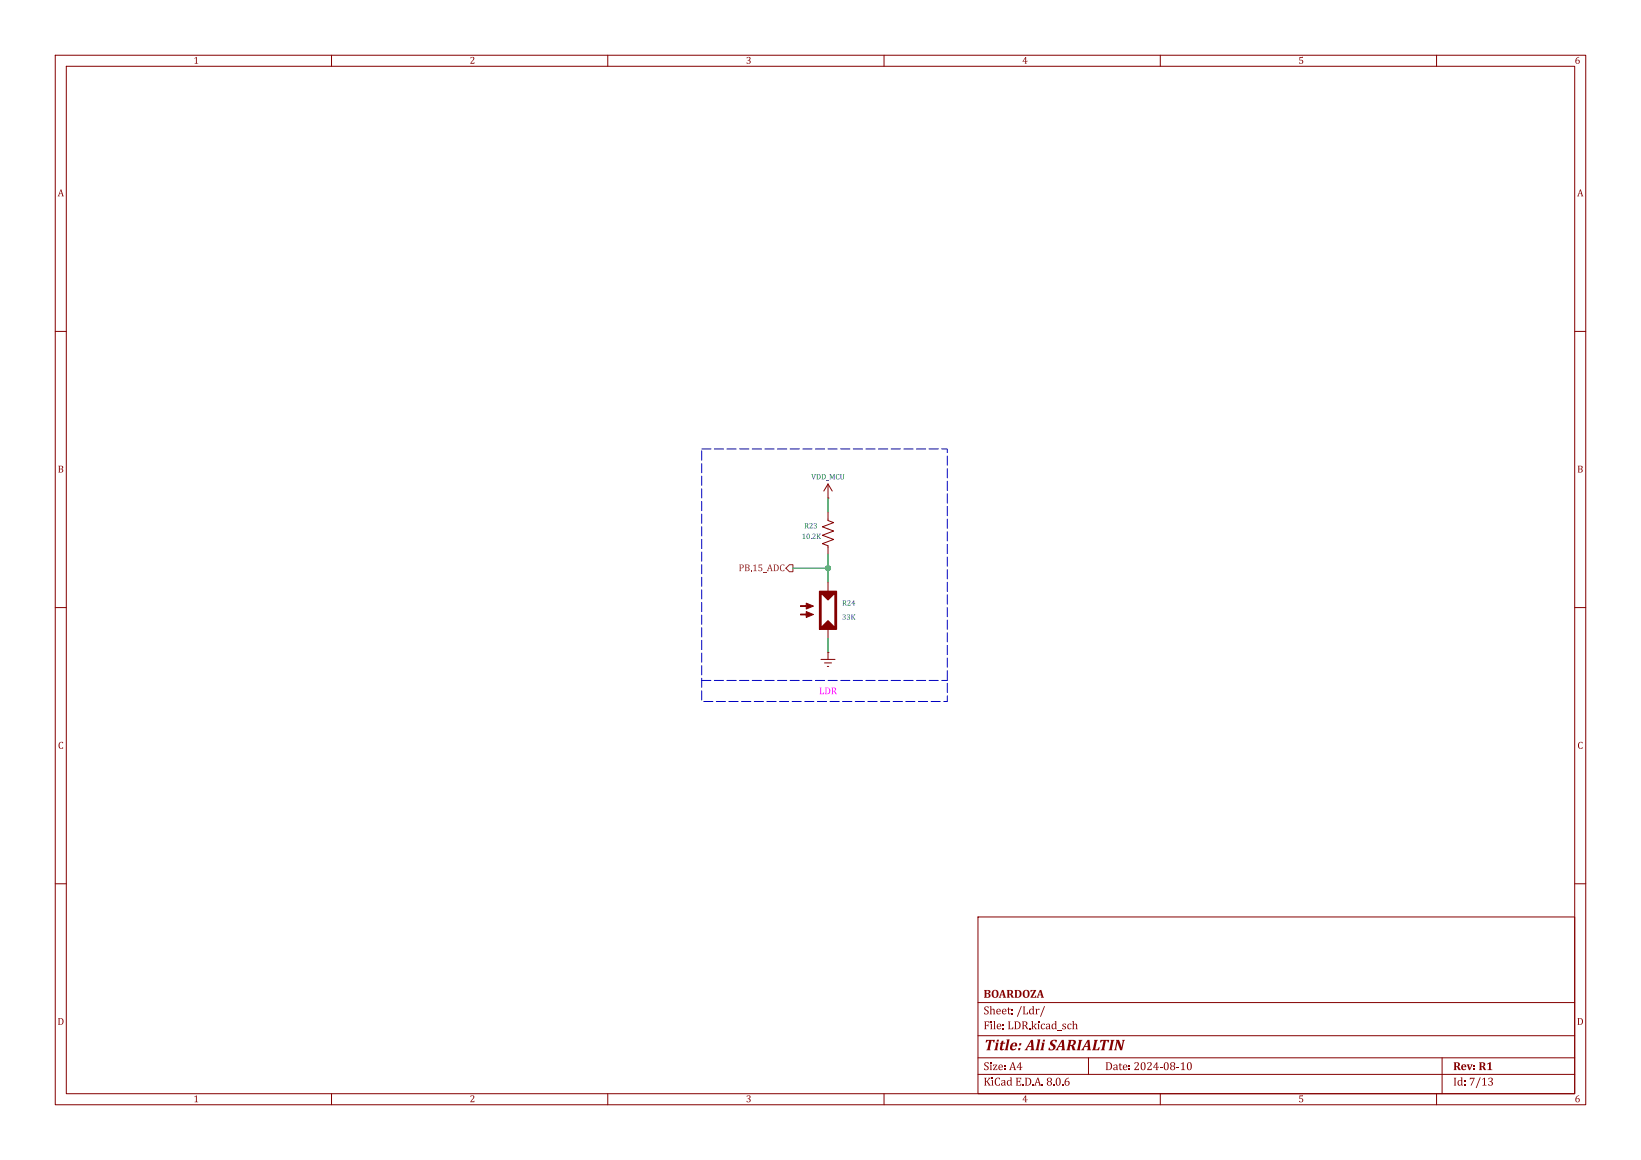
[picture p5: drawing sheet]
<svg xmlns="http://www.w3.org/2000/svg" width="297mm" height="210mm" viewBox="0 0 297 210" stroke-linecap="round" stroke-linejoin="round" font-family="sans-serif">
<defs><g id="words">
<text font-size="2.8" fill="#840000" x="178" y="191">Title: AliSARIALTIN</text>
<g font-size="2.1" fill="#840000">
<text x="178" y="184.2">Sheet:/Ldr/</text>
<text x="178" y="181.2">BOARDOZA</text>
<text x="178" y="186.9">File: LDR.kicad_sch</text>
<text x="178" y="197.1">KiCadE.D.A.8.0.6</text>
<text x="178" y="194.3">Size:A4</text>
<text x="200" y="194.3">Date:2024-08-10</text>
<text x="263" y="194.3">Rev:R1</text>
<text x="263" y="197.1">Id: 7/13</text>
</g>
<g font-size="1.8" fill="#840000">
<text x="35" y="12.1">1</text>
<text x="85" y="12.1">2</text>
<text x="135" y="12.1">3</text>
<text x="185" y="12.1">4</text>
<text x="235" y="12.1">5</text>
<text x="285" y="12.1">6</text>
<text x="10.4" y="36.1">A</text>
<text x="285.4" y="36.1">A</text>
<text x="10.4" y="86.1">B</text>
<text x="285.4" y="86.1">B</text>
<text x="10.5" y="136.1">C</text>
<text x="285.5" y="136.1">C</text>
<text x="10.4" y="186.1">D</text>
<text x="285.4" y="186.1">D</text>
<text x="35" y="200.1">1</text>
<text x="85" y="200.1">2</text>
<text x="135" y="200.1">3</text>
<text x="185" y="200.1">4</text>
<text x="235" y="200.1">5</text>
<text x="285" y="200.1">6</text>
</g>
<text font-size="1.8" fill="#725600" x="133.7" y="103.9">PB.15_ADC</text>
<text font-size="1.8" fill="#f0f" x="148.2" y="126.2">LDR</text>
<g font-size="1.4" fill="#006464">
<text x="146.8" y="87.2">VDD_MCU</text>
<text x="145.1" y="98">10.2K</text>
<text x="145.5" y="96.1">R23</text>
<text x="152.4" y="110">R24</text>
<text x="152.4" y="112.6">33K</text>
</g>
</g></defs>
<g fill="none" stroke="#840000" stroke-width=".18">
<path d="M10 10h277v190h-277zM12 12h273v186h-273zM60 10v2M110 10v2M160 10v2M210 10v2M260 10v2M10 60h2M285 60h2M10 110h2M285 110h2M10 160h2"/>
<path d="M285 160h2M177 166h108v32h-108zM60 198v2M110 198v2M160 198v2M177 194.5h108M177 191.5h108M177 187.5h108M177 181.5h108M210 198v2M260 198v2"/>
</g>
<path d="M189 182.2h.1l-.7 1.9h-.2z" fill="#840000"/>
<g fill="none" stroke="#840000" stroke-width=".18">
<path d="M149.9 90.2h.1M149.9 92.7v1.5l1 .4-2.1 .8 2.1 .7-2.1 .8 2.1 .8-2.1 .7 1.1 .4v1.5M149.9 87.6v2.6M149.9 87.6l-.8 1.3M149.9 87.6l.7 1.3M148.6 119.4h2.5M149.9 118.1h.1M149.9 105.4v1.7M149.9 113.9v1.7M149.9 118.1v1.3M149.2 120h1.3M149.7 120.7h.3"/>
<path d="M197 191.5v3M261 191.5v6.5"/>
</g>
<path d="M148.3 107.1h3.1v6.8h-3.1l1.6-1.5 1.2 1.3v-6.4l-1.2 1.3-1.3-1.3v6.4l-.3 .2z" fill="#840000" stroke="#840000" stroke-width=".25"/>
<g fill="#840000" stroke="#840000" stroke-width=".18">
<path d="M144.9 111.2h1v-.5l1.3 .6-1.3 .5v-.5h-1z"/>
<path d="M144.9 109.7h1v-.5l1.3 .5-1.3 .6v-.5h-1z"/>
</g>
<path d="M127 81.3h44.4v45.7h-44.4zM127 123.2h44.4" fill="none" stroke="#0000c2" stroke-width=".18" stroke-dasharray="1.7 .6"/>
<path d="M149.9 90.2v2.5M143.5 102.9h6.4M149.9 100.3v5.1M149.9 115.6v2.5" fill="none" stroke="#009600" stroke-width=".18"/>
<circle cx="149.9" cy="102.9" r=".46" fill="#009600" stroke="#009600" stroke-width=".18"/>
<use href="#words"/>
</svg>
